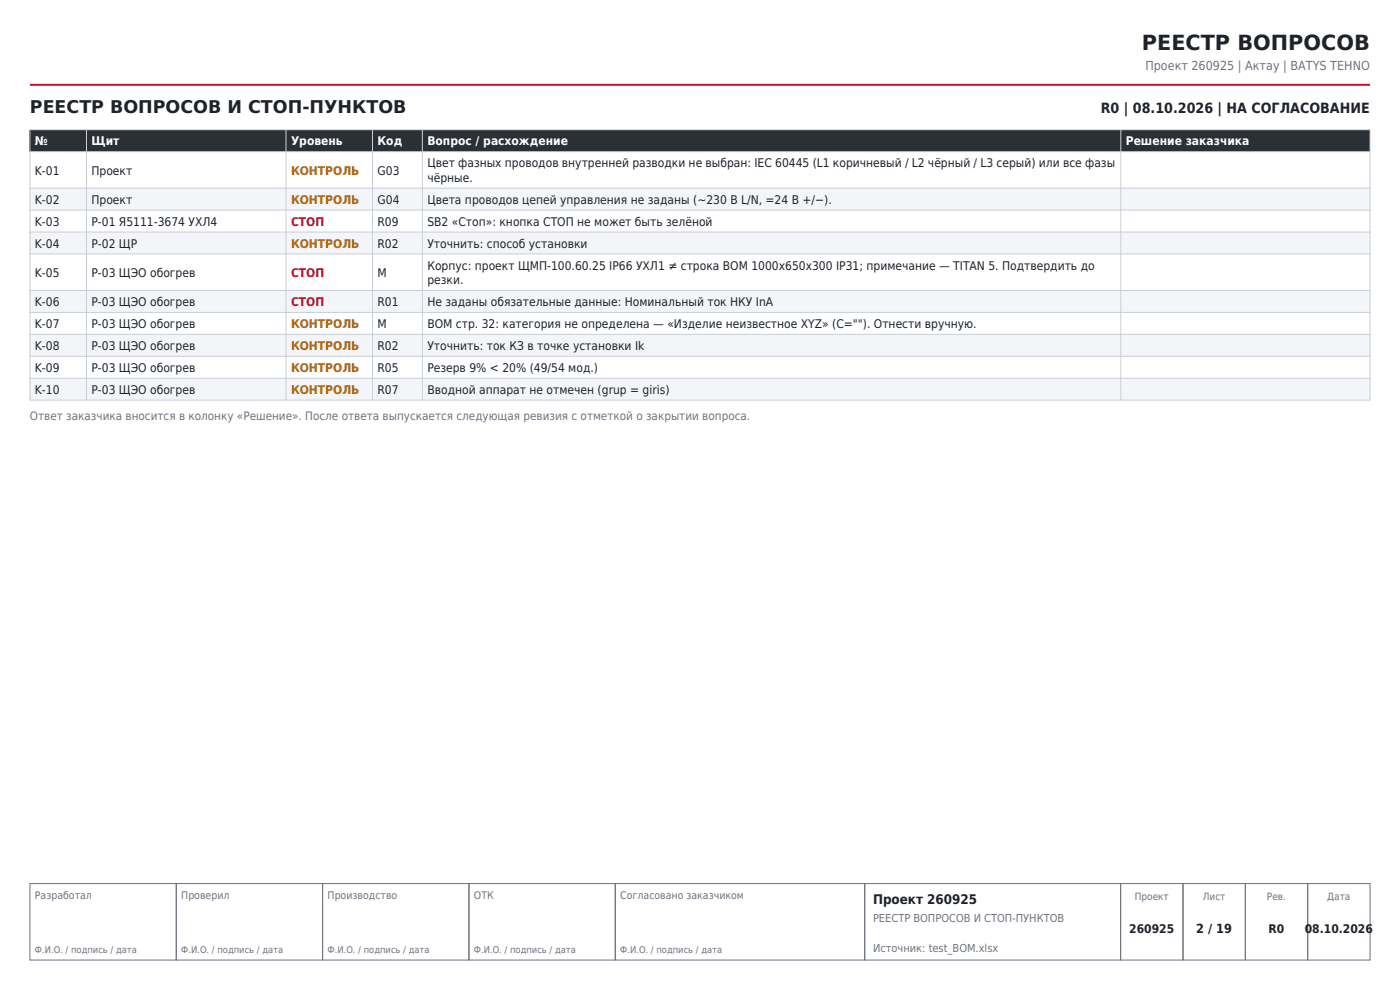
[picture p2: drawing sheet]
<svg xmlns="http://www.w3.org/2000/svg" width="297mm" height="210mm" viewBox="0 0 297 210" stroke-linecap="round" stroke-linejoin="round" font-family="sans-serif">
<defs><g id="words">
<text font-size="4.4" fill="#1f2329" x="242.3" y="10.6">РЕЕСТР ВОПРОСОВ</text>
<text font-size="3.7" fill="#1f2329" x="6.3" y="24">РЕЕСТР ВОПРОСОВ И СТОП-ПУНКТОВ</text>
<text font-size="3" fill="#1f2329" x="233.5" y="24">R0 | 08.10.2026 | НА СОГЛАСОВАНИЕ</text>
<text font-size="2.8" fill="#1f2329" x="185.2" y="191.7">Проект 260925</text>
<text font-size="2.7" fill="#1f2329" x="253.8" y="198">2 / 19</text>
<text font-size="2.6" fill="#6b7280" x="243" y="14.8">Проект 260925 | Актау | BATYS TEHNO</text>
<g font-size="2.5" fill="#fff">
<text x="7.4" y="30.8">№</text>
<text x="19.4" y="30.8">Щит</text>
<text x="61.7" y="30.8">Уровень</text>
<text x="80.1" y="30.8">Код</text>
<text x="90.7" y="30.8">Вопрос / расхождение</text>
<text x="238.8" y="30.8">Решение заказчика</text>
</g>
<g font-size="2.5" fill="#1f2329">
<text x="90.7" y="35.5">Цвет фазных проводов внутренней разводки не выбран: IEC 60445 (L1 коричневый / L2 чёрный / L3 серый) или все фазы</text>
<text x="7.4" y="37">K-01</text>
<text x="19.4" y="37">Проект</text>
<text x="80.1" y="37">G03</text>
<text x="90.7" y="38.6">чёрные.</text>
<text x="7.4" y="43.2">K-02</text>
<text x="7.4" y="47.9">K-03</text>
<text x="19.4" y="43.2">Проект</text>
<text x="19.4" y="47.9">P-01 Я5111-3674 УХЛ4</text>
<text x="80.1" y="43.2">G04</text>
<text x="80.1" y="47.9">R09</text>
<text x="90.7" y="43.2">Цвета проводов цепей управления не заданы (~230 В L/N, =24 В +/−).</text>
<text x="90.7" y="47.9">SB2 «Стоп»: кнопка СТОП не может быть зелёной</text>
<text x="7.4" y="52.5">K-04</text>
<text x="19.4" y="52.5">P-02 ЩР</text>
<text x="80.1" y="52.5">R02</text>
<text x="90.7" y="52.5">Уточнить: способ установки</text>
<text x="7.4" y="58.7">K-05</text>
<text x="19.4" y="58.7">P-03 ЩЭО обогрев</text>
<text x="80.1" y="58.7">M</text>
<text x="90.7" y="57.2">Корпус: проект ЩМП-100.60.25 IP66 УХЛ1 ≠ строка BOM 1000x650x300 IP31; примечание — TITAN 5. Подтвердить до</text>
<text x="7.4" y="64.9">K-06</text>
<text x="19.4" y="64.9">P-03 ЩЭО обогрев</text>
<text x="80.1" y="64.9">R01</text>
<text x="90.7" y="60.3">резки.</text>
<text x="90.7" y="64.9">Не заданы обязательные данные: Номинальный ток НКУ InA</text>
<text x="7.4" y="69.6">K-07</text>
<text x="19.4" y="69.6">P-03 ЩЭО обогрев</text>
<text x="80.1" y="69.6">M</text>
<text x="90.7" y="69.6">BOM стр. 32: категория не определена — «Изделие неизвестное XYZ» (C=&quot;&quot;). Отнести вручную.</text>
<text x="7.4" y="74.2">K-08</text>
<text x="19.4" y="74.2">P-03 ЩЭО обогрев</text>
<text x="80.1" y="74.2">R02</text>
<text x="90.7" y="74.2">Уточнить: ток КЗ в точке установки Ik</text>
<text x="7.4" y="78.9">K-09</text>
<text x="7.4" y="83.5">K-10</text>
<text x="19.4" y="78.9">P-03 ЩЭО обогрев</text>
<text x="19.4" y="83.5">P-03 ЩЭО обогрев</text>
<text x="80.1" y="78.9">R05</text>
<text x="80.1" y="83.5">R07</text>
<text x="90.7" y="78.9">Резерв 9% &lt; 20% (49/54 мод.)</text>
<text x="90.7" y="83.5">Вводной аппарат не отмечен (grup = giris)</text>
<text x="239.6" y="198">260925</text>
<text x="269.1" y="198">R0</text>
<text x="276.8" y="198">08.10.2026</text>
</g>
<g font-size="2.5" fill="#b26b00">
<text x="61.7" y="37">КОНТРОЛЬ</text>
<text x="61.7" y="43.2">КОНТРОЛЬ</text>
<text x="61.7" y="52.5">КОНТРОЛЬ</text>
<text x="61.7" y="69.6">КОНТРОЛЬ</text>
<text x="61.7" y="74.2">КОНТРОЛЬ</text>
<text x="61.7" y="78.9">КОНТРОЛЬ</text>
<text x="61.7" y="83.5">КОНТРОЛЬ</text>
</g>
<g font-size="2.5" fill="#c8102e">
<text x="61.7" y="47.9">СТОП</text>
<text x="61.7" y="58.7">СТОП</text>
<text x="61.7" y="64.9">СТОП</text>
</g>
<text font-size="2.5" fill="#6b7280" x="6.3" y="89.1">Ответ заказчика вносится в колонку «Решение». После ответа выпускается следующая ревизия с отметкой о закрытии вопроса.</text>
<g font-size="2.3" fill="#6b7280">
<text x="185.2" y="195.5">РЕЕСТР ВОПРОСОВ И СТОП-ПУНКТОВ</text>
<text x="185.2" y="201.9">Источник: test_BOM.xlsx</text>
</g>
<g font-size="2.2" fill="#6b7280">
<text x="7.4" y="190.6">Разработал</text>
<text x="38.5" y="190.6">Проверил</text>
<text x="69.5" y="190.6">Производство</text>
<text x="100.5" y="190.6">ОТК</text>
<text x="131.6" y="190.6">Согласовано заказчиком</text>
</g>
<g font-size="2.1" fill="#6b7280">
<text x="240.7" y="190.9">Проект</text>
<text x="255.2" y="190.9">Лист</text>
<text x="268.8" y="190.9">Рев.</text>
<text x="281.6" y="190.9">Дата</text>
</g>
<g font-size="2" fill="#6b7280">
<text x="7.4" y="202.2">Ф.И.О. / подпись / дата</text>
<text x="38.5" y="202.2">Ф.И.О. / подпись / дата</text>
<text x="69.5" y="202.2">Ф.И.О. / подпись / дата</text>
<text x="100.5" y="202.2">Ф.И.О. / подпись / дата</text>
<text x="131.6" y="202.2">Ф.И.О. / подпись / дата</text>
</g>
</g></defs>
<path d="M6.3 18h284.4" fill="none" stroke="#c8102e" stroke-width=".42"/>
<path d="M6.3 187.4h31.1v16.2h-31.1zM37.4 187.4h31v16.2h-31zM68.4 187.4h31.1v16.2h-31.1zM99.5 187.4h31v16.2h-31zM130.5 187.4h52.9v16.2h-52.9zM183.4 187.4h54.3v16.2h-54.3zM237.7 187.4h13.3v16.2h-13.3zM251 187.4h13.2v16.2h-13.2zM264.2 187.4h13.2v16.2h-13.2zM277.4 187.4h13.3v16.2h-13.3z" fill="none" stroke="#6b7280" stroke-width=".21"/>
<path d="M6.3 27.5h284.4v4.7h-284.4z" fill-rule="evenodd" fill="#2b2f36"/>
<g fill="#f3f5f8">
<path d="M6.3 39.9h284.4v4.7h-284.4z" fill-rule="evenodd"/>
<path d="M6.3 49.2h284.4v4.7h-284.4z" fill-rule="evenodd"/>
<path d="M6.3 61.6h284.4v4.7h-284.4z" fill-rule="evenodd"/>
<path d="M6.3 70.9h284.4v4.7h-284.4z" fill-rule="evenodd"/>
<path d="M6.3 80.2h284.4v4.7h-284.4z" fill-rule="evenodd"/>
</g>
<g fill="none" stroke="#c9ced6" stroke-width=".21">
<path d="M6.3 27.5h284.4v57.4h-284.4zM6.3 32.2h284.4M6.3 39.9h284.4M18.3 27.5v57.4M60.7 27.5v57.4M79 27.5v57.4M89.6 27.5v57.4M237.8 27.5v57.4M6.3 44.6h284.4M6.3 49.2h284.4M6.3 53.9h284.4M6.3 61.6h284.4"/>
<path d="M6.3 66.3h284.4M6.3 70.9h284.4M6.3 75.6h284.4M6.3 80.2h284.4"/>
</g>
<use href="#words"/>
</svg>
